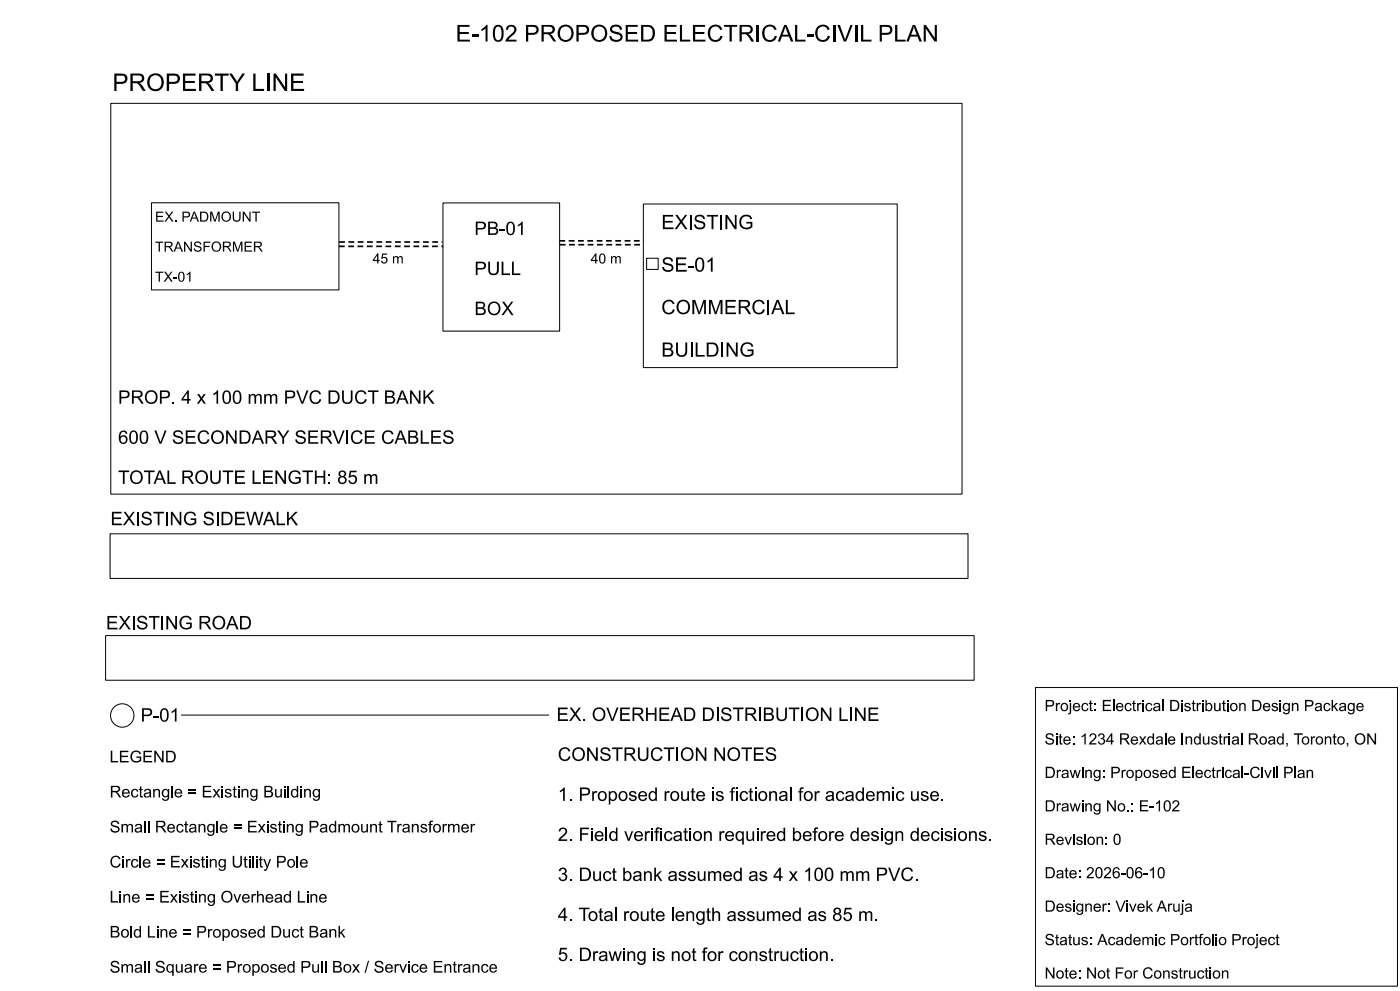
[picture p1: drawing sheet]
<svg xmlns="http://www.w3.org/2000/svg" width="420mm" height="297mm" viewBox="0 0 420 297" stroke-linecap="round" stroke-linejoin="round" font-family="sans-serif">
<defs><g id="words">
<text font-size="5.2" x="33.7" y="27.2">PROPERTY LINE</text>
<text font-size="5" x="136.7" y="12.5">E-102 PROPOSED ELECTRICAL-CIVIL PLAN</text>
<g font-size="4.2">
<text x="198.4" y="68.7">EXISTING</text>
<text x="198.4" y="81.4">SE-01</text>
<text x="198.4" y="94.1">COMMERCIAL</text>
<text x="198.4" y="106.9">BUILDING</text>
</g>
<g font-size="4">
<text x="142.3" y="70.4">PB-01</text>
<text x="142.3" y="82.4">PULL</text>
<text x="142.3" y="94.4">BOX</text>
<text x="35.4" y="121">PROP. 4 x 100 mm PVC DUCT BANK</text>
<text x="35.4" y="133">600 V SECONDARY SERVICE CABLES</text>
<text x="35.4" y="145">TOTAL ROUTE LENGTH: 85 m</text>
<text x="33.1" y="157.4">EXISTING SIDEWALK</text>
<text x="31.8" y="188.6">EXISTING ROAD</text>
<text x="42.2" y="216.3">P-01</text>
<text x="167" y="216.1">EX. OVERHEAD DISTRIBUTION LINE</text>
<text x="167.3" y="228">CONSTRUCTION NOTES</text>
<text x="167.3" y="240">1. Proposed route is fictional for academic use.</text>
<text x="167.3" y="252">2. Field verification required before design decisions.</text>
<text x="167.3" y="264">3. Duct bank assumed as 4 x 100 mm PVC.</text>
<text x="167.3" y="276">4. Total route length assumed as 85 m.</text>
<text x="167.3" y="288">5. Drawing is not for construction.</text>
</g>
<g font-size="3.5">
<text x="32.9" y="228.5">LEGEND</text>
<text x="32.9" y="239">Rectangle = Existing Building</text>
<text x="32.9" y="249.5">Small Rectangle = Existing Padmount Transformer</text>
<text x="32.9" y="260">Circle = Existing Utility Pole</text>
<text x="32.9" y="270.5">Line = Existing Overhead Line</text>
<text x="32.9" y="281">Bold Line = Proposed Duct Bank</text>
<text x="32.9" y="291.5">Small Square = Proposed Pull Box / Service Entrance</text>
</g>
<g font-size="3.3">
<text x="313.4" y="213.1">Project: Electrical Distribution Design Package</text>
<text x="313.4" y="223.1">Site: 1234 Rexdale Industrial Road, Toronto, ON</text>
<text x="313.4" y="233.2">Drawing: Proposed Electrical-Civil Plan</text>
<text x="313.4" y="243.2">Drawing No.: E-102</text>
<text x="313.4" y="253.2">Revision: 0</text>
<text x="313.4" y="263.2">Date: 2026-06-10</text>
<text x="313.4" y="273.2">Designer: Vivek Aruja</text>
<text x="313.4" y="283.3">Status: Academic Portfolio Project</text>
<text x="313.4" y="293.3">Note: Not For Construction</text>
</g>
<g font-size="3">
<text x="46.5" y="66.4">EX. PADMOUNT</text>
<text x="46.5" y="75.4">TRANSFORMER</text>
<text x="111.8" y="79">45 m</text>
<text x="177.2" y="79">40 m</text>
<text x="46.5" y="84.4">TX-01</text>
</g>
</g></defs>
<g fill="none" stroke="#000" stroke-width=".3">
<path d="M33.2 31h255.4v117.1h-255.4zM45.4 60.8h56.3v26.1h-56.3zM132.9 60.8h35v38.4h-35zM193 61.1h76.2v49.1h-76.2zM194 77.4h3.4v3.3h-3.4zM33 160h257.4v13.4h-257.4zM31.7 190.5h260.5v13.4h-260.5zM54.3 214.3h110.4M310.7 206.1h108.5v89.5h-108.5z"/>
<circle cx="36.7" cy="214.4" r="3.5"/>
</g>
<path d="M101.7 73.8h31.2M101.7 72.5h31.1M167.8 72.2h25.3M167.9 73.3h25.1" fill="none" stroke="#000" stroke-width=".51" stroke-dasharray="1.7 1.1" stroke-linecap="butt"/>
<use href="#words"/>
</svg>
